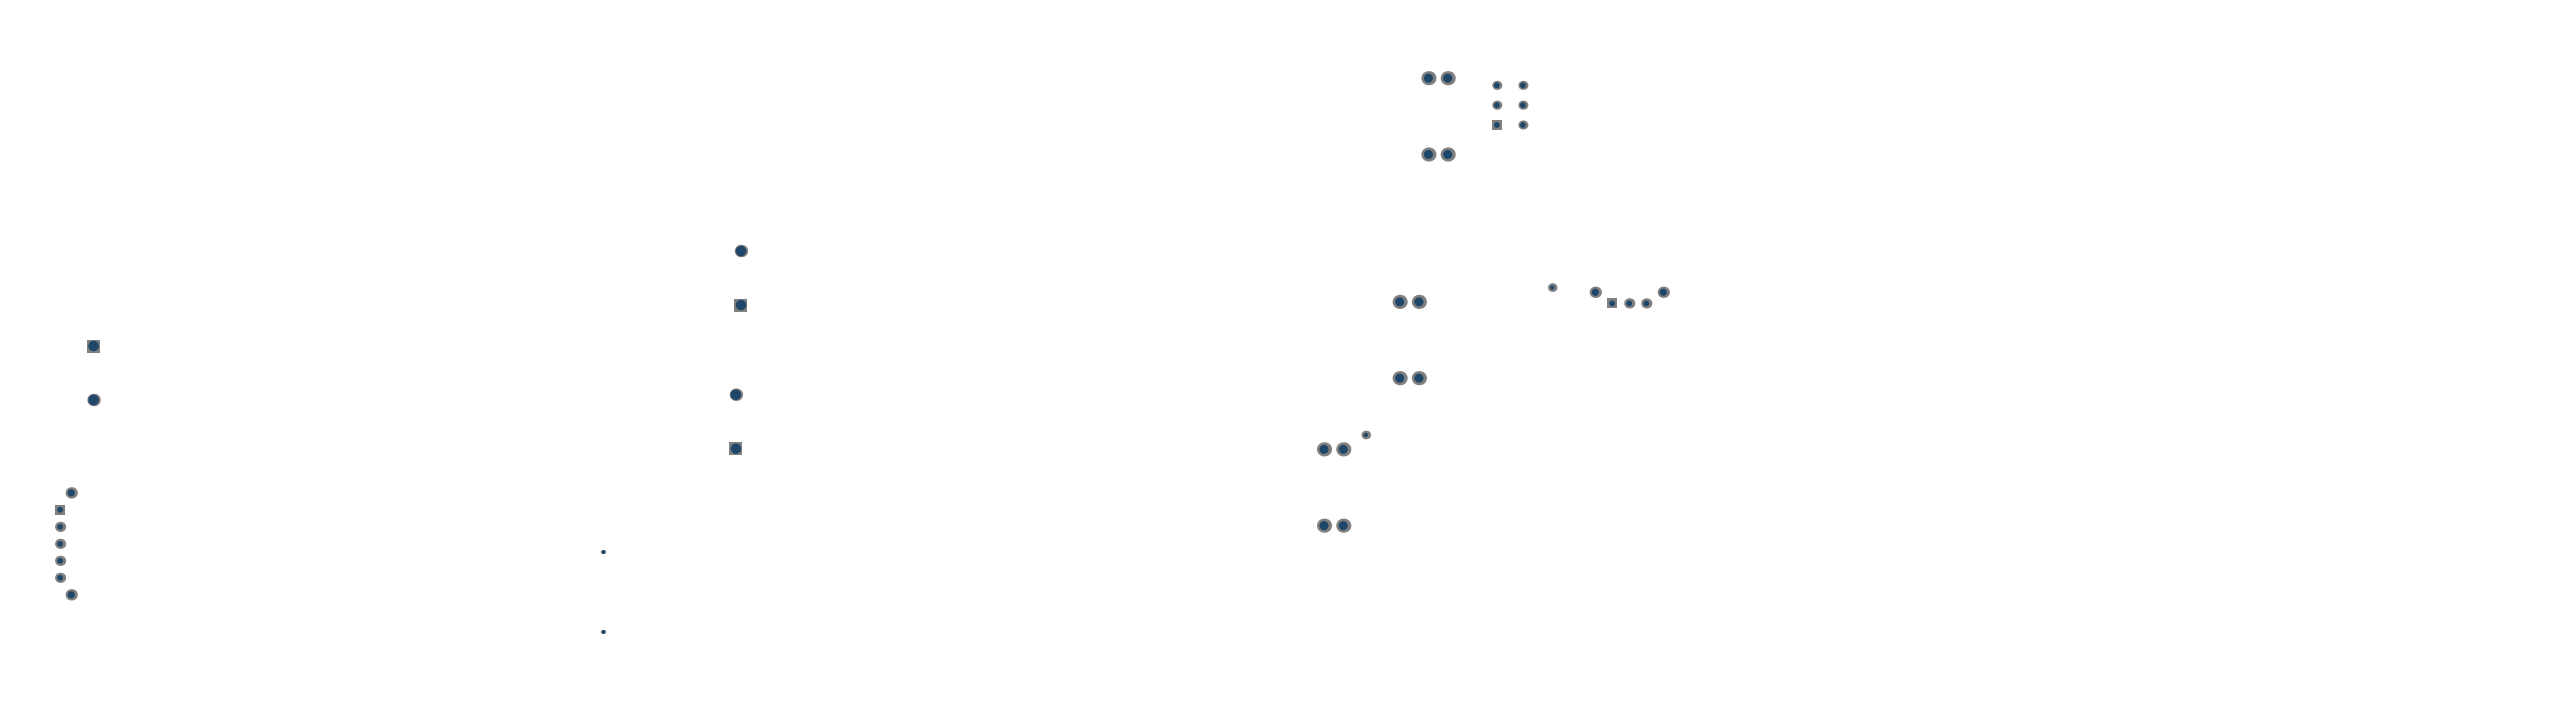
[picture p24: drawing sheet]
<svg xmlns="http://www.w3.org/2000/svg" width="1512mm" height="415mm" viewBox="0 0 1512 415" stroke-linecap="round" stroke-linejoin="round" font-family="sans-serif">
<circle cx="911" cy="169" r="2.5" fill="#808080"/>
<circle cx="911" cy="169" r="1.3" fill="#1f4769"/>
<circle cx="42" cy="349" r="3" fill="#808080"/>
<circle cx="42" cy="349" r="2.1" fill="#1f4769"/>
<circle cx="35" cy="339" r="3" fill="#808080"/>
<circle cx="35" cy="339" r="1.7" fill="#1f4769"/>
<circle cx="35" cy="309" r="3" fill="#808080"/>
<circle cx="35" cy="309" r="1.7" fill="#1f4769"/>
<circle cx="35" cy="319" r="3" fill="#808080"/>
<circle cx="35" cy="319" r="1.7" fill="#1f4769"/>
<circle cx="42" cy="289" r="3" fill="#808080"/>
<circle cx="42" cy="289" r="2.1" fill="#1f4769"/>
<path d="M33 297h5v5h-5z" fill-rule="evenodd" fill="#808080"/>
<circle cx="35" cy="299" r="1.7" fill="#1f4769"/>
<circle cx="777" cy="308" r="4" fill="#808080"/>
<circle cx="777" cy="308" r="2.7" fill="#1f4769"/>
<circle cx="777" cy="264" r="4" fill="#808080"/>
<circle cx="777" cy="264" r="2.7" fill="#1f4769"/>
<circle cx="802" cy="255" r="2.5" fill="#808080"/>
<circle cx="802" cy="255" r="1.3" fill="#1f4769"/>
<circle cx="833" cy="177" r="4" fill="#808080"/>
<circle cx="833" cy="177" r="2.7" fill="#1f4769"/>
<circle cx="822" cy="177" r="4" fill="#808080"/>
<circle cx="822" cy="177" r="2.7" fill="#1f4769"/>
<circle cx="850" cy="46" r="4" fill="#808080"/>
<circle cx="850" cy="46" r="2.7" fill="#1f4769"/>
<path d="M876 71h5v5h-5z" fill-rule="evenodd" fill="#808080"/>
<circle cx="879" cy="73" r="1.7" fill="#1f4769"/>
<circle cx="879" cy="50" r="2.7" fill="#808080"/>
<circle cx="879" cy="50" r="1.7" fill="#1f4769"/>
<circle cx="967" cy="178" r="3" fill="#808080"/>
<circle cx="967" cy="178" r="1.7" fill="#1f4769"/>
<circle cx="957" cy="178" r="3" fill="#808080"/>
<circle cx="957" cy="178" r="1.7" fill="#1f4769"/>
<circle cx="35" cy="329" r="3" fill="#808080"/>
<circle cx="35" cy="329" r="1.7" fill="#1f4769"/>
<circle cx="833" cy="222" r="4" fill="#808080"/>
<circle cx="833" cy="222" r="2.7" fill="#1f4769"/>
<circle cx="822" cy="222" r="4" fill="#808080"/>
<circle cx="822" cy="222" r="2.7" fill="#1f4769"/>
<circle cx="850" cy="91" r="4" fill="#808080"/>
<circle cx="850" cy="91" r="2.7" fill="#1f4769"/>
<circle cx="879" cy="62" r="2.7" fill="#808080"/>
<circle cx="879" cy="62" r="1.7" fill="#1f4769"/>
<circle cx="937" cy="172" r="3" fill="#808080"/>
<circle cx="937" cy="172" r="2.1" fill="#1f4769"/>
<circle cx="354" cy="324" r="1.2" fill="#808080"/>
<circle cx="354" cy="324" r="1.2" fill="#1f4769"/>
<circle cx="55" cy="235" r="4" fill="#808080"/>
<circle cx="55" cy="235" r="3" fill="#1f4769"/>
<path d="M51 199h8v8h-8z" fill-rule="evenodd" fill="#808080"/>
<circle cx="55" cy="203" r="3" fill="#1f4769"/>
<circle cx="354" cy="371" r="1.2" fill="#808080"/>
<circle cx="354" cy="371" r="1.2" fill="#1f4769"/>
<path d="M428 260h8v7h-8z" fill-rule="evenodd" fill="#808080"/>
<circle cx="432" cy="263" r="3" fill="#1f4769"/>
<circle cx="432" cy="232" r="4" fill="#808080"/>
<circle cx="432" cy="232" r="3" fill="#1f4769"/>
<path d="M431 175h8v8h-8z" fill-rule="evenodd" fill="#808080"/>
<circle cx="435" cy="179" r="3" fill="#1f4769"/>
<circle cx="435" cy="147" r="4" fill="#808080"/>
<circle cx="435" cy="147" r="3" fill="#1f4769"/>
<circle cx="789" cy="308" r="4" fill="#808080"/>
<circle cx="789" cy="308" r="2.7" fill="#1f4769"/>
<circle cx="789" cy="264" r="4" fill="#808080"/>
<circle cx="789" cy="264" r="2.7" fill="#1f4769"/>
<circle cx="894" cy="73" r="2.7" fill="#808080"/>
<circle cx="894" cy="73" r="1.7" fill="#1f4769"/>
<circle cx="894" cy="50" r="2.7" fill="#808080"/>
<circle cx="894" cy="50" r="1.7" fill="#1f4769"/>
<circle cx="839" cy="46" r="4" fill="#808080"/>
<circle cx="839" cy="46" r="2.7" fill="#1f4769"/>
<path d="M944 175h5v6h-5z" fill-rule="evenodd" fill="#808080"/>
<circle cx="947" cy="178" r="1.7" fill="#1f4769"/>
<circle cx="894" cy="62" r="2.7" fill="#808080"/>
<circle cx="894" cy="62" r="1.7" fill="#1f4769"/>
<circle cx="839" cy="91" r="4" fill="#808080"/>
<circle cx="839" cy="91" r="2.7" fill="#1f4769"/>
<circle cx="977" cy="172" r="3" fill="#808080"/>
<circle cx="977" cy="172" r="2.1" fill="#1f4769"/>
</svg>
